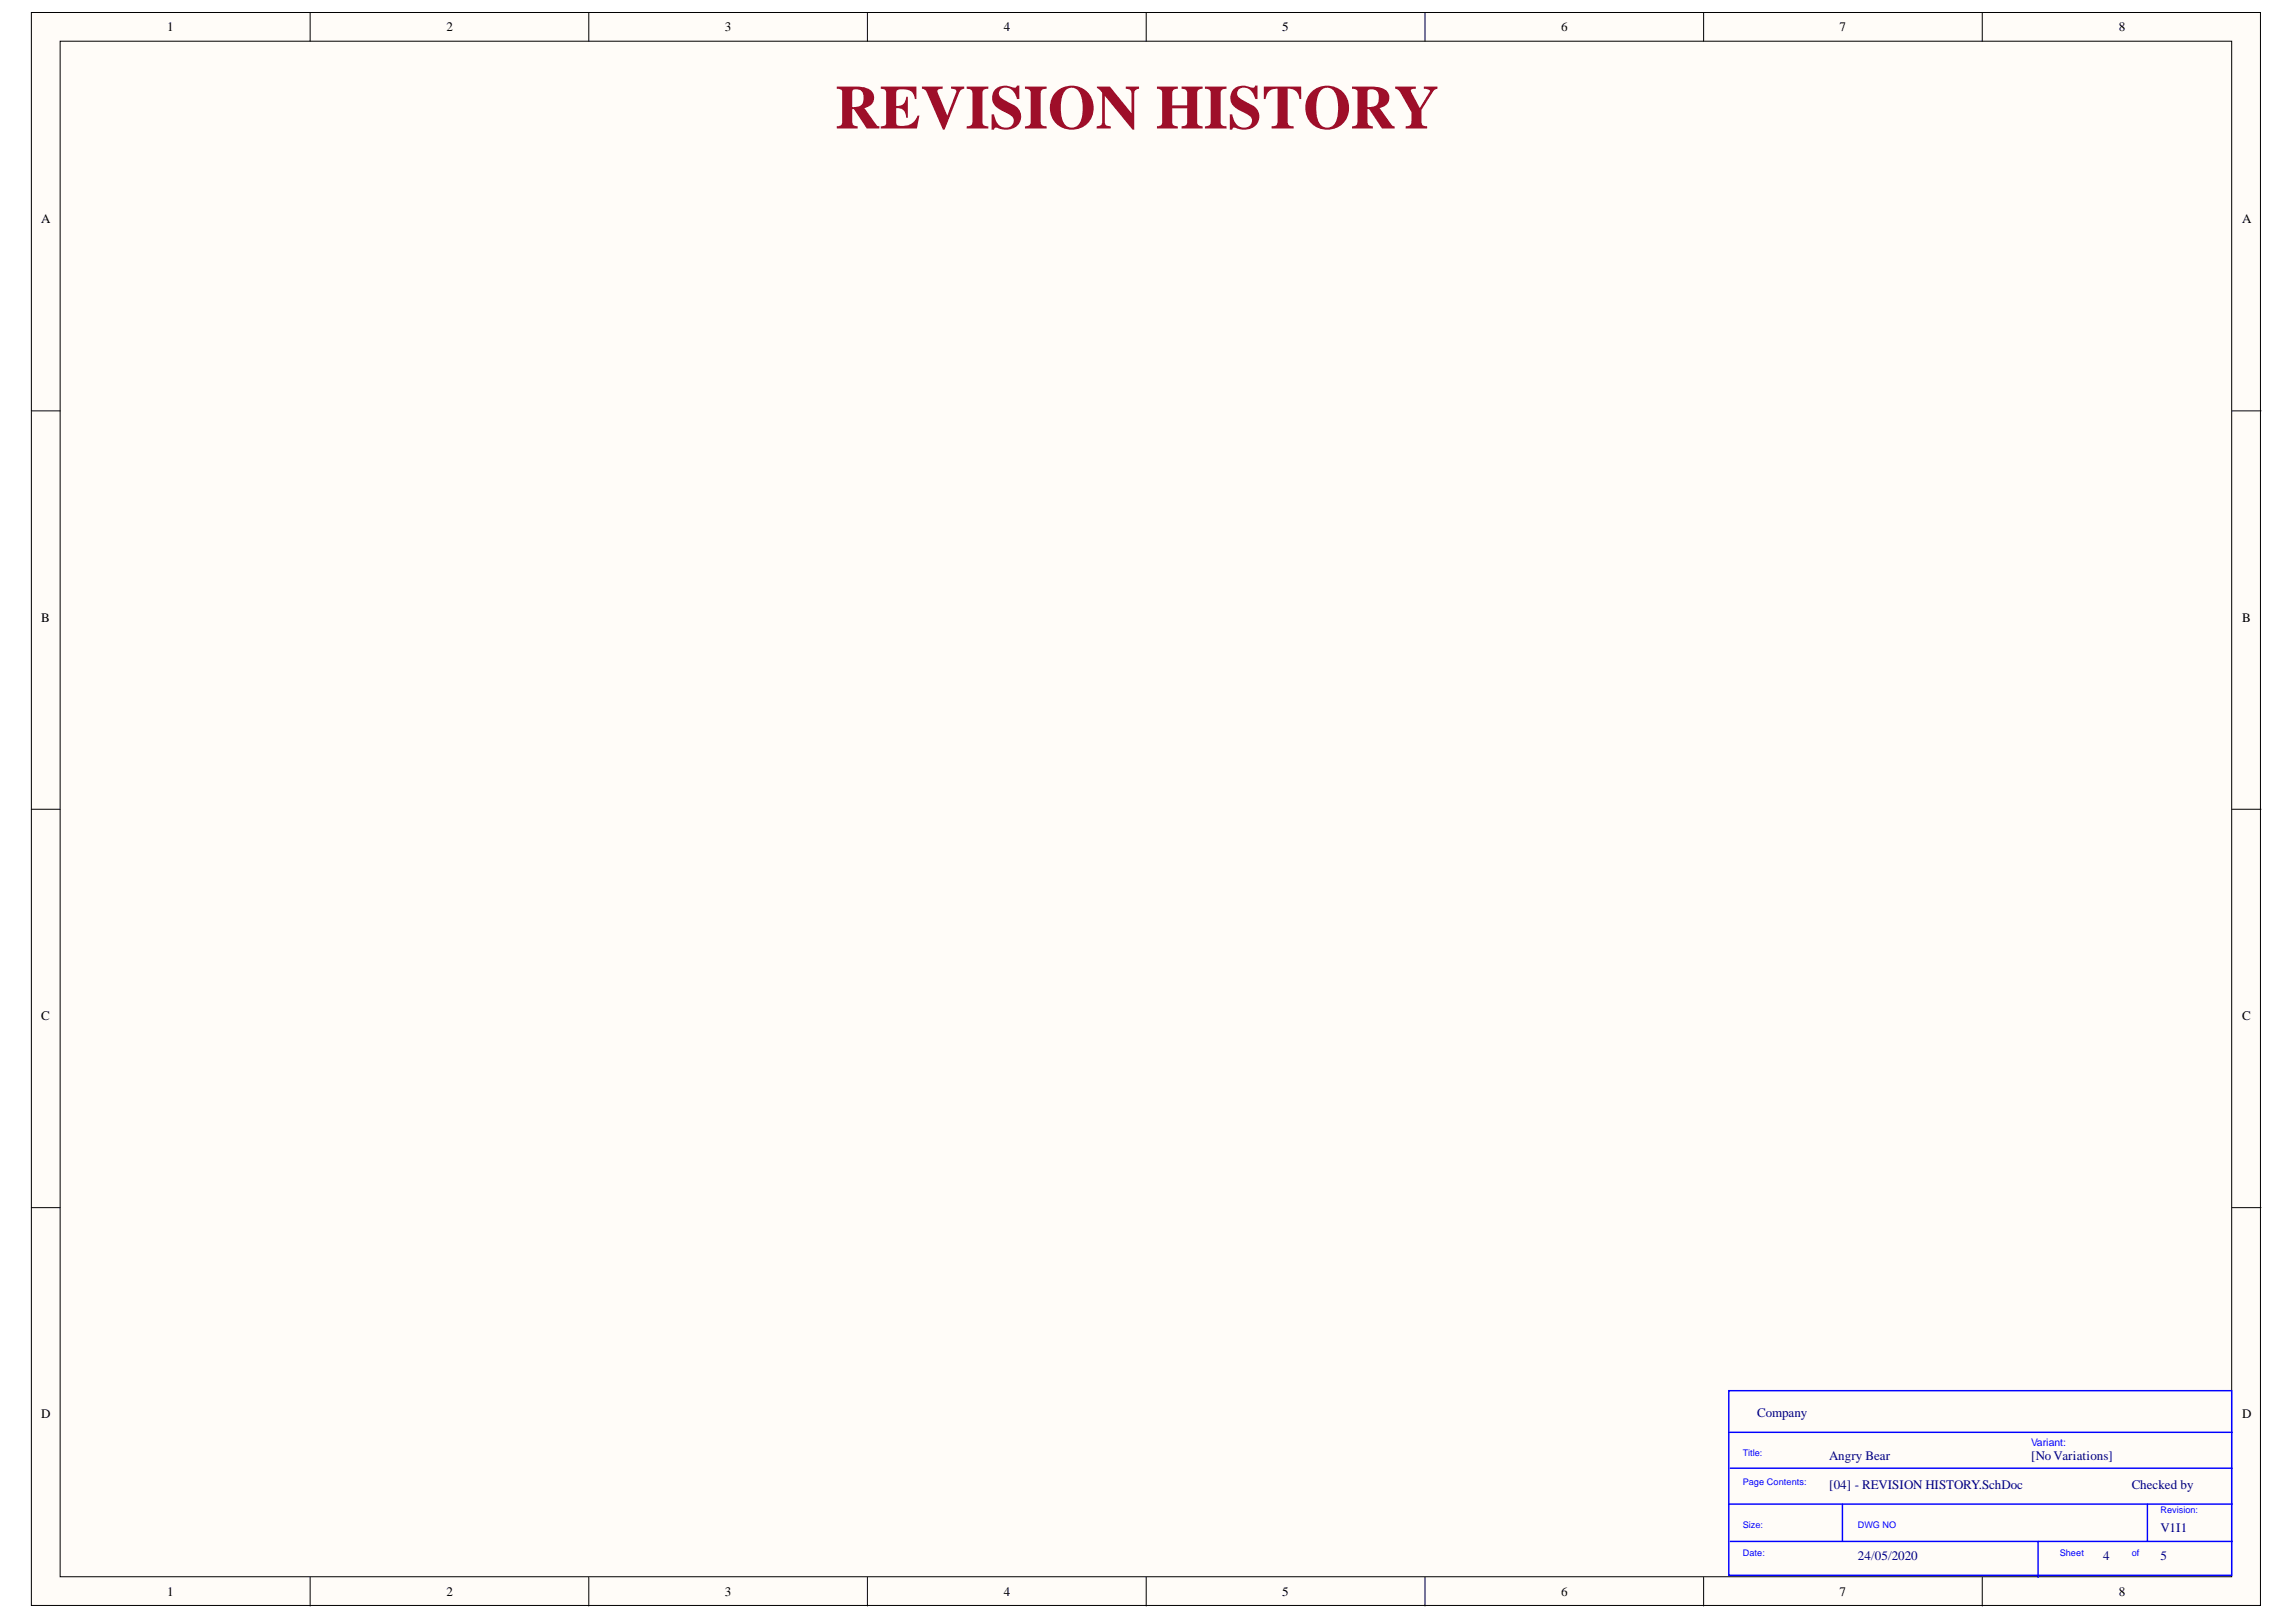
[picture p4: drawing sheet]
<svg xmlns="http://www.w3.org/2000/svg" width="297mm" height="210mm" viewBox="0 0 297 210" stroke-linecap="round" stroke-linejoin="round" font-family="sans-serif">
<defs><g id="words">
<text font-size="8" fill="#9e0e29" x="108.1" y="16.6">REVISION HISTORY</text>
<g font-size="1.7">
<text x="21.6" y="4">1</text>
<text x="57.7" y="4">2</text>
<text x="93.8" y="4">3</text>
<text x="129.9" y="4">4</text>
<text x="165.9" y="4">5</text>
<text x="202" y="4">6</text>
<text x="238" y="4">7</text>
<text x="274.1" y="4">8</text>
<text x="5.3" y="28.9">A</text>
<text x="290.1" y="28.9">A</text>
<text x="5.3" y="80.4">B</text>
<text x="290.1" y="80.4">B</text>
<text x="5.3" y="132">C</text>
<text x="290.1" y="132">C</text>
<text x="5.3" y="183.5">D</text>
<text x="290.1" y="183.5">D</text>
<text x="21.6" y="206.6">1</text>
<text x="57.7" y="206.6">2</text>
<text x="93.8" y="206.6">3</text>
<text x="129.9" y="206.6">4</text>
<text x="165.9" y="206.6">5</text>
<text x="202" y="206.6">6</text>
<text x="238" y="206.6">7</text>
<text x="274.1" y="206.6">8</text>
</g>
<g font-size="1.7" fill="#000080">
<text x="227.3" y="183.4">Company</text>
<text x="236.6" y="188.9">Angry Bear</text>
<text x="262.8" y="188.9">[No Variations]</text>
<text x="236.6" y="192.6">[04] - REVISION HISTORY.SchDoc</text>
<text x="275.8" y="192.6">Checked by</text>
<text x="240.4" y="201.9">24/05/2020</text>
<text x="272.1" y="201.9">4</text>
<text x="279.5" y="198.2">V1I1</text>
<text x="279.5" y="201.9">5</text>
</g>
<text font-size="1.4" fill="#00f" x="262.8" y="187.2">Variant:</text>
<g font-size="1.2" fill="#00f">
<text x="225.5" y="188.4">Title:</text>
<text x="225.5" y="197.7">Size:</text>
<text x="225.5" y="192.1">Page Contents:</text>
<text x="240.4" y="197.7">DWG NO</text>
<text x="279.5" y="195.8">Revision:</text>
<text x="225.5" y="201.4">Date:</text>
<text x="266.5" y="201.4">Sheet</text>
<text x="275.8" y="201.4">of</text>
</g>
</g></defs>
<g fill="#fffcf8" stroke="#000" stroke-width=".13">
<path d="M4.1 1.6h288.3v206.2h-288.3z"/>
<path d="M7.8 5.3h280.9v198.7h-280.9z"/>
</g>
<g fill="none" stroke="#000" stroke-width=".13">
<path d="M40.1 1.6v3.7M76.2 1.6v3.7M112.2 1.6v3.7M148.3 1.6v3.7M184.4 1.6v3.7M220.4 1.6v3.7M256.4 1.6v3.7M4.1 53.2h3.7M288.8 53.2h3.7M4.1 104.7h3.7M288.8 104.7h3.7M4.1 156.3h3.7"/>
<path d="M288.8 156.3h3.7M40.1 204.1v3.7M76.2 204.1v3.7M112.2 204.1v3.7M148.3 204.1v3.7M184.4 204.1v3.7M220.4 204.1v3.7M256.4 204.1v3.7"/>
</g>
<path d="M223.7 180h65v23.9h-65zM223.7 185.4h65.1M223.7 194.6h65.1M223.8 199.5h65M223.8 190h65M238.4 194.6v4.9M263.7 199.5v4.6M277.8 194.6v4.9" fill="none" stroke="#00f" stroke-width=".19"/>
<use href="#words"/>
</svg>
